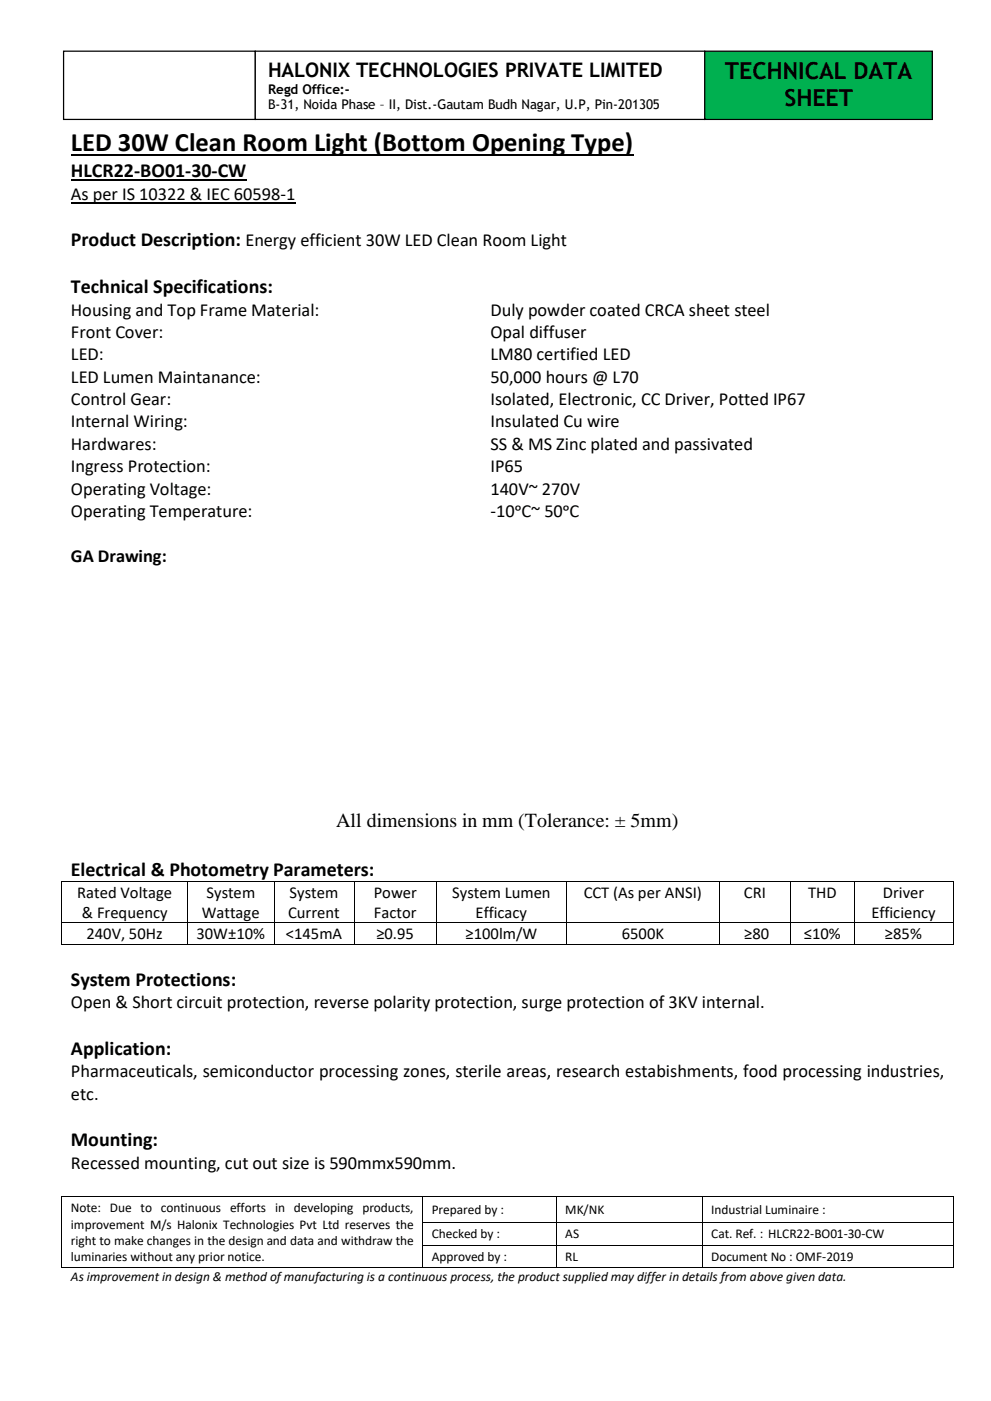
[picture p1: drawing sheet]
<svg xmlns="http://www.w3.org/2000/svg" width="210mm" height="297mm" viewBox="0 0 210 297" stroke-linecap="round" stroke-linejoin="round" font-family="sans-serif">
<defs><g id="words">
<text font-size="5.6" x="15" y="32">LED 30W Clean Room Light (Bottom Opening Type)</text>
<g font-size="5">
<text x="153.7" y="16.7">TECHNICAL DATA</text>
<text x="166.3" y="22.4">SHEET</text>
</g>
<g font-size="4.2">
<text x="56.8" y="16.3">HALONIX TECHNOLOGIES PRIVATE LIMITED</text>
<text x="15" y="37.6">HLCR22-BO01-30-CW</text>
<text x="15" y="52.2">Product Description: Energy efficient 30W LED Clean Room Light</text>
<text x="15" y="62.1">Technical Specifications:</text>
<text x="71.3" y="175.3">All dimensions in mm (Tolerance: ± 5mm)</text>
<text x="15" y="185.6">Electrical &amp; Photometry Parameters:</text>
<text x="15" y="208.9">System Protections:</text>
<text x="15" y="223.6">Application:</text>
<text x="15" y="242.9">Mounting:</text>
</g>
<g font-size="3.9">
<text x="15" y="42.4">As per IS 10322 &amp; IEC 60598-1</text>
<text x="15" y="66.9">Housing and Top Frame Material:</text>
<text x="15" y="71.6">Front Cover:</text>
<text x="104" y="66.9">Duly powder coated CRCA sheet steel</text>
<text x="104" y="71.6">Opal diffuser</text>
<text x="15" y="76.4">LED:</text>
<text x="104" y="76.4">LM80 certified LED</text>
<text x="15" y="81.1">LED Lumen Maintanance:</text>
<text x="104" y="81.1">50,000 hours @ L70</text>
<text x="15" y="85.9">Control Gear:</text>
<text x="104" y="85.9">Isolated, Electronic, CC Driver, Potted IP67</text>
<text x="15" y="90.6">Internal Wiring:</text>
<text x="15" y="95.4">Hardwares:</text>
<text x="104" y="90.6">Insulated Cu wire</text>
<text x="104" y="95.4">SS &amp; MS Zinc plated and passivated</text>
<text x="15" y="100.1">Ingress Protection:</text>
<text x="104" y="100.1">IP65</text>
<text x="15" y="104.8">Operating Voltage:</text>
<text x="104" y="104.8">140V~ 270V</text>
<text x="15" y="109.6">Operating Temperature:</text>
<text x="104" y="109.6">-10ᵒC~ 50ᵒC</text>
<text x="15" y="119">GA Drawing:</text>
<text x="15" y="213.7">Open &amp; Short circuit protection, reverse polarity protection, surge protection of 3KV internal.</text>
<text x="15" y="228.3">Pharmaceuticals, semiconductor processing zones, sterile areas, research estabishments, food processing industries,</text>
<text x="15" y="233.1">etc.</text>
<text x="15" y="247.7">Recessed mounting, cut out size is 590mmx590mm.</text>
</g>
<g font-size="3.5">
<text x="16.4" y="190.2">Rated Voltage</text>
<text x="43.8" y="190.2">System</text>
<text x="61.4" y="190.2">System</text>
<text x="79.2" y="190.2">Power</text>
<text x="95.9" y="190.2">System Lumen</text>
<text x="123.7" y="190.2">CCT (As per ANSI)</text>
<text x="157.7" y="190.2">CRI</text>
<text x="171.3" y="190.2">THD</text>
<text x="187.2" y="190.2">Driver</text>
<text x="17.4" y="194.5">&amp; Frequency</text>
<text x="42.8" y="194.5">Wattage</text>
<text x="61.1" y="194.5">Current</text>
<text x="79.3" y="194.5">Factor</text>
<text x="100.8" y="194.5">Efficacy</text>
<text x="184.7" y="194.5">Efficiency</text>
<text x="18.3" y="199">240V, 50Hz</text>
<text x="41.7" y="199">30W±10%</text>
<text x="60.6" y="199">&lt;145mA</text>
<text x="79.8" y="199">≥0.95</text>
<text x="98.7" y="199">≥100lm/W</text>
<text x="131.8" y="199">6500K</text>
<text x="157.8" y="199">≥80</text>
<text x="170.4" y="199">≤10%</text>
<text x="187.6" y="199">≥85%</text>
</g>
<g font-size="2.8">
<text x="56.8" y="19.9">Regd Office:-</text>
<text x="56.8" y="23.2">B-31, Noida Phase – II, Dist.-Gautam Budh Nagar, U.P, Pin-201305</text>
<text x="15" y="257">Note: Due to continuous efforts in developing products,</text>
<text x="91.5" y="257.3">Prepared by :</text>
<text x="119.8" y="257.3">MK/NK</text>
<text x="150.7" y="257.3">Industrial Luminaire :</text>
<text x="15" y="260.4">improvement M/s Halonix Technologies Pvt Ltd reserves the</text>
<text x="15" y="263.9">right to make changes in the design and data and withdraw the</text>
<text x="91.5" y="262.5">Checked by :</text>
<text x="119.8" y="262.5">AS</text>
<text x="150.7" y="262.5">Cat. Ref. : HLCR22-BO01-30-CW</text>
<text x="15" y="267.3">luminaries without any prior notice.</text>
<text x="91.5" y="267.3">Approved by :</text>
<text x="119.8" y="267.3">RL</text>
<text x="150.7" y="267.3">Document No : OMF-2019</text>
<text x="15" y="271.5">As improvement in design &amp; method of manufacturing is a continuous process, the product supplied may differ in details from above given data.</text>
</g>
</g></defs>
<path d="M15 32.8h119.2" fill="none" stroke="#000" stroke-width=".38"/>
<path d="M15 38.2h37.2" fill="none" stroke="#000" stroke-width=".3"/>
<path d="M15 42.9h47.6" fill="none" stroke="#000" stroke-width=".25"/>
<g fill="#000">
<path d="M13 186.7h.2v.2h-.2z" fill-rule="evenodd"/>
<path d="M13 186.7h.2v.2h-.2z" fill-rule="evenodd"/>
<path d="M13 195.5h.2v.2h-.2z" fill-rule="evenodd"/>
<path d="M39.7 186.7h.2v.2h-.2z" fill-rule="evenodd"/>
<path d="M39.7 195.5h.2v.2h-.2z" fill-rule="evenodd"/>
<path d="M58.1 186.7h.2v.2h-.2z" fill-rule="evenodd"/>
<path d="M58.1 195.5h.2v.2h-.2z" fill-rule="evenodd"/>
<path d="M75 186.7h.2v.2h-.2z" fill-rule="evenodd"/>
<path d="M75 195.5h.2v.2h-.2z" fill-rule="evenodd"/>
<path d="M92.5 186.7h.1v.2h-.1z" fill-rule="evenodd"/>
<path d="M92.5 195.5h.1v.2h-.1z" fill-rule="evenodd"/>
<path d="M120 186.7h.2v.2h-.2z" fill-rule="evenodd"/>
<path d="M120 195.5h.2v.2h-.2z" fill-rule="evenodd"/>
<path d="M152.5 186.7h.2v.2h-.2z" fill-rule="evenodd"/>
<path d="M152.5 195.5h.2v.2h-.2z" fill-rule="evenodd"/>
<path d="M167.5 186.7h.2v.2h-.2z" fill-rule="evenodd"/>
<path d="M167.5 195.5h.2v.2h-.2z" fill-rule="evenodd"/>
<path d="M181 186.7h.2v.2h-.2z" fill-rule="evenodd"/>
<path d="M181 195.5h.2v.2h-.2z" fill-rule="evenodd"/>
<path d="M201.9 186.7h.2v.2h-.2z" fill-rule="evenodd"/>
<path d="M201.9 186.7h.2v.2h-.2z" fill-rule="evenodd"/>
<path d="M201.9 195.5h.2v.2h-.2z" fill-rule="evenodd"/>
<path d="M13 200h.2v.2h-.2z" fill-rule="evenodd"/>
<path d="M13 200h.2v.2h-.2z" fill-rule="evenodd"/>
<path d="M39.7 200h.2v.2h-.2z" fill-rule="evenodd"/>
<path d="M58.1 200h.2v.2h-.2z" fill-rule="evenodd"/>
<path d="M75 200h.2v.2h-.2z" fill-rule="evenodd"/>
<path d="M92.5 200h.1v.2h-.1z" fill-rule="evenodd"/>
<path d="M120 200h.2v.2h-.2z" fill-rule="evenodd"/>
<path d="M152.5 200h.2v.2h-.2z" fill-rule="evenodd"/>
<path d="M167.5 200h.2v.2h-.2z" fill-rule="evenodd"/>
<path d="M181 200h.2v.2h-.2z" fill-rule="evenodd"/>
<path d="M201.9 200h.2v.2h-.2z" fill-rule="evenodd"/>
<path d="M201.9 200h.2v.2h-.2z" fill-rule="evenodd"/>
<path d="M13 253.6h.2v.1h-.2z" fill-rule="evenodd"/>
<path d="M13 253.6h.2v.1h-.2z" fill-rule="evenodd"/>
<path d="M13 259h.2v.2h-.2z" fill-rule="evenodd"/>
<path d="M89.6 253.6h.1v.1h-.1z" fill-rule="evenodd"/>
<path d="M89.6 259h.1v.2h-.1z" fill-rule="evenodd"/>
<path d="M117.9 253.6h.2v.1h-.2z" fill-rule="evenodd"/>
<path d="M117.9 259h.2v.2h-.2z" fill-rule="evenodd"/>
<path d="M148.8 253.6h.1v.1h-.1z" fill-rule="evenodd"/>
<path d="M148.8 259h.1v.2h-.1z" fill-rule="evenodd"/>
<path d="M201.9 253.6h.2v.1h-.2z" fill-rule="evenodd"/>
<path d="M201.9 253.6h.2v.1h-.2z" fill-rule="evenodd"/>
<path d="M201.9 259h.2v.2h-.2z" fill-rule="evenodd"/>
<path d="M13 263.9h.2v.2h-.2z" fill-rule="evenodd"/>
<path d="M13 268.6h.2v.2h-.2z" fill-rule="evenodd"/>
<path d="M13 268.6h.2v.2h-.2z" fill-rule="evenodd"/>
<path d="M89.6 263.9h.1v.2h-.1z" fill-rule="evenodd"/>
<path d="M89.6 268.6h.1v.2h-.1z" fill-rule="evenodd"/>
<path d="M117.9 263.9h.2v.2h-.2z" fill-rule="evenodd"/>
<path d="M117.9 268.6h.2v.2h-.2z" fill-rule="evenodd"/>
<path d="M148.8 263.9h.1v.2h-.1z" fill-rule="evenodd"/>
<path d="M148.8 268.6h.1v.2h-.1z" fill-rule="evenodd"/>
<path d="M201.9 263.9h.2v.2h-.2z" fill-rule="evenodd"/>
<path d="M201.9 268.6h.2v.2h-.2z" fill-rule="evenodd"/>
<path d="M201.9 268.6h.2v.2h-.2z" fill-rule="evenodd"/>
</g>
<g fill="none" stroke="#000" stroke-width=".21">
<path d="M13.1 186.9v8.6M13.1 195.7v4.3M13.2 186.8h26.5M13.2 195.6h26.5M39.8 186.9v8.6M39.8 195.7v4.3M39.9 186.8h18.2M39.9 195.6h18.2M58.2 186.9v8.6M58.2 195.7v4.3M58.3 186.8h16.7M58.3 195.6h16.7"/>
<path d="M75.1 186.9v8.6M75.1 195.7v4.3M75.2 186.8h17.3M75.2 195.6h17.3M92.6 186.9v8.6M92.6 195.7v4.3M92.6 186.8h27.4M92.6 195.6h27.4M120.1 186.9v8.6M120.1 195.7v4.3M120.2 186.8h32.3M120.2 195.6h32.3"/>
<path d="M152.6 186.9v8.6M152.6 195.7v4.3M152.7 186.8h14.8M152.7 195.6h14.8M167.6 186.9v8.6M167.6 195.7v4.3M167.7 186.8h13.3M167.7 195.6h13.3M181.1 186.9v8.6M181.1 195.7v4.3M181.2 186.8h20.7M181.2 195.6h20.7"/>
<path d="M202 186.9v8.6M202 195.7v4.3M13.2 200.1h26.5M39.9 200.1h18.2M58.3 200.1h16.7M75.2 200.1h17.3M92.6 200.1h27.4M120.2 200.1h32.3M152.7 200.1h14.8M167.7 200.1h13.3M181.2 200.1h20.7M13.1 253.7v5.3"/>
<path d="M13.1 259.2v4.7M13.2 253.7h76.4M89.6 253.7v5.3M89.6 259.2v4.7M89.7 253.7h28.2M89.7 259.1h28.2M118 253.7v5.3M118 259.2v4.7M118.1 253.7h30.7M118.1 259.1h30.7M148.8 253.7v5.3M148.8 259.2v4.7"/>
<path d="M148.9 253.7h53M148.9 259.1h53M202 253.7v5.3M202 259.2v4.7M13.1 264.1v4.5M13.2 268.7h76.4M89.6 264.1v4.5M89.7 264h28.2M89.7 268.7h28.2M118 264.1v4.5M118.1 264h30.7M118.1 268.7h30.7"/>
<path d="M148.8 264.1v4.5M148.9 264h53M148.9 268.7h53M202 264.1v4.5"/>
</g>
<path d="M149.4 10.8h48.2v14.5h-48.2z" fill-rule="evenodd" fill="#00b050"/>
<path d="M149.4 10.8h48.2v14.5h-48.2z" fill="none" stroke="#000" stroke-width=".26"/>
<path d="M13.5 10.8h40.6v14.5h-40.6z" fill-rule="evenodd" fill="#fff"/>
<path d="M13.5 10.8h40.6v14.5h-40.6z" fill="none" stroke="#000" stroke-width=".26"/>
<path d="M54.1 10.8h95.3v14.5h-95.3z" fill-rule="evenodd" fill="#fff"/>
<path d="M54.1 10.8h95.3v14.5h-95.3z" fill="none" stroke="#000" stroke-width=".26"/>
<use href="#words"/>
</svg>
